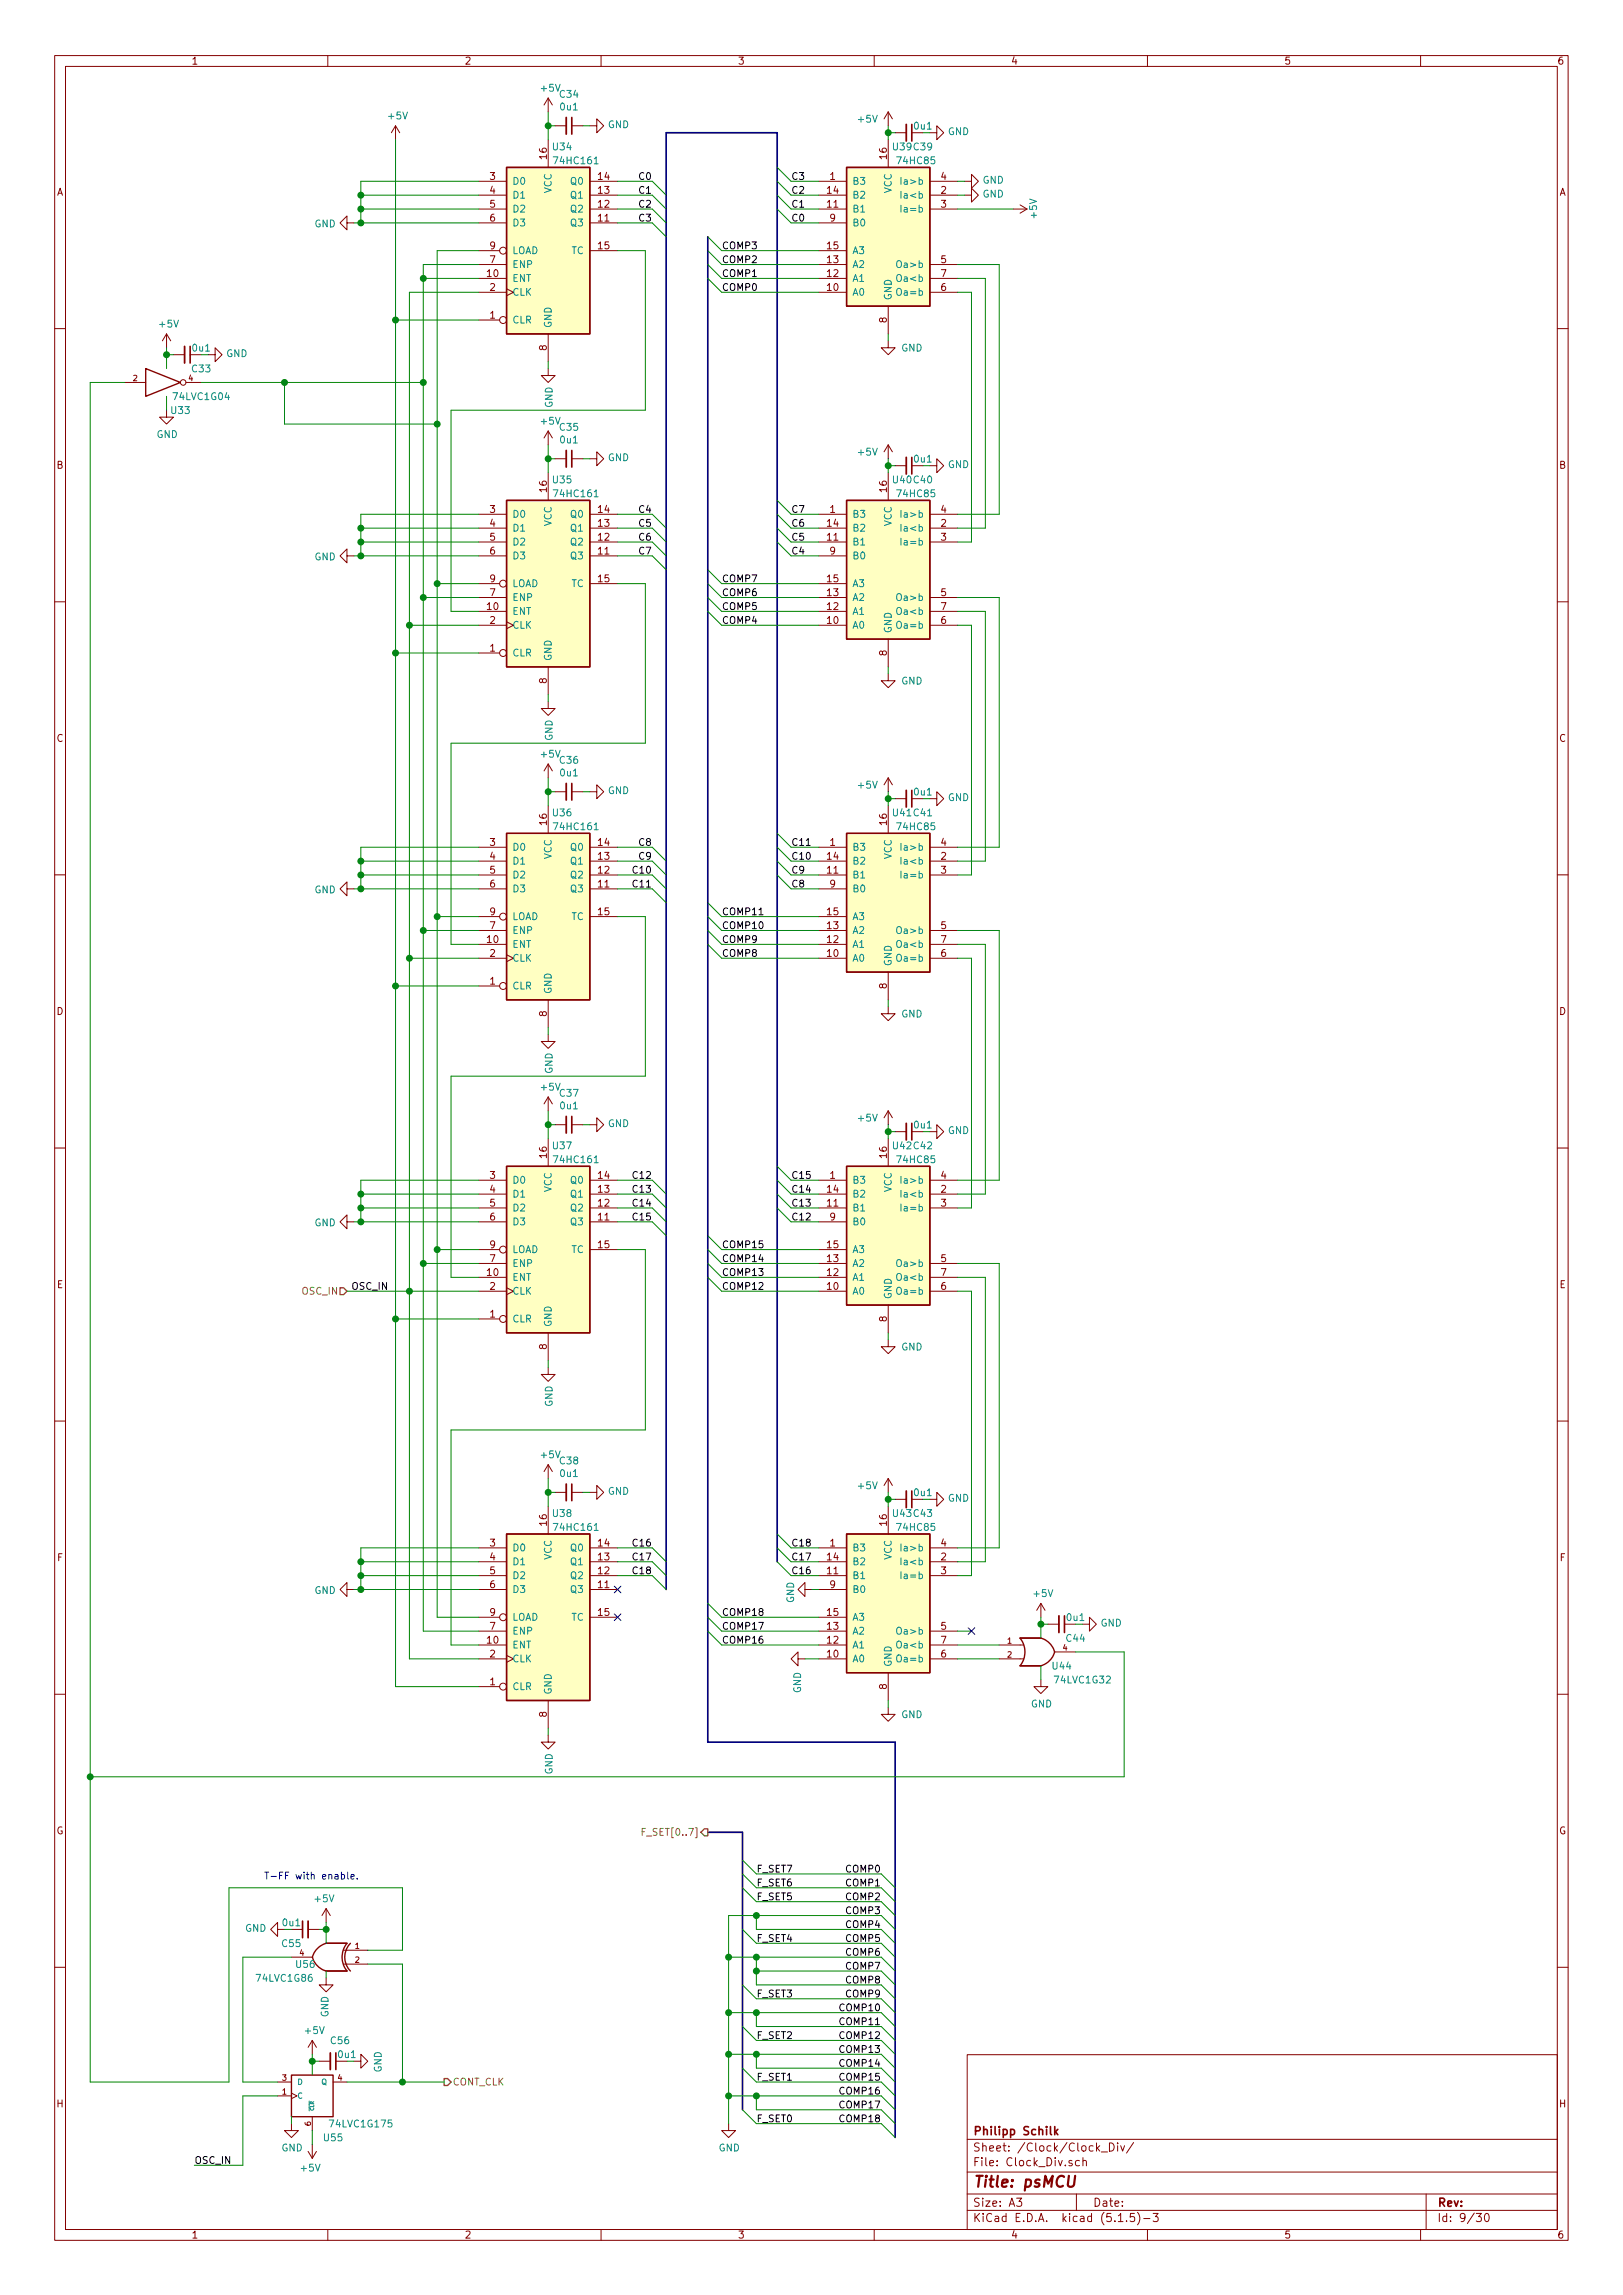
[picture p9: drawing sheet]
<svg xmlns="http://www.w3.org/2000/svg" width="297mm" height="420mm" viewBox="0 0 297 420" stroke-linecap="round" stroke-linejoin="round" font-family="sans-serif">
<defs><g id="words">
<text font-size="2.8" fill="#840000" x="178" y="400.4">Title: psMCU</text>
<g font-size="2.1" fill="#840000">
<text x="178" y="393.9">Sheet: /Clock/Clock_Div/</text>
<text x="178" y="390.9">Philipp Schilk</text>
<text x="178" y="396.6">File: Clock_Div.sch</text>
<text x="178" y="406.8">KiCad E.D.A. kicad (5.1.5)-3</text>
<text x="178" y="404">Size: A3</text>
<text x="200" y="404">Date:</text>
<text x="263" y="404">Rev:</text>
<text x="263" y="406.8">Id: 9/30</text>
</g>
<g font-size="1.8" fill="#840000">
<text x="35" y="11.8">1</text>
<text x="85" y="11.8">2</text>
<text x="135" y="11.8">3</text>
<text x="185" y="11.8">4</text>
<text x="235" y="11.8">5</text>
<text x="285" y="11.8">6</text>
<text x="100.1" y="29.1" transform="rotate(-90 100.1 29.1)">16</text>
<text x="162.3" y="29.1" transform="rotate(-90 162.3 29.1)">16</text>
<text x="10.4" y="35.8">A</text>
<text x="89.7" y="32.9">3</text>
<text x="89.7" y="35.5">4</text>
<text x="109.5" y="35.5">13</text>
<text x="109.5" y="32.9">14</text>
<text x="151.4" y="35.5">14</text>
<text x="151.9" y="32.9">1</text>
<text x="172.2" y="35.5">2</text>
<text x="172.2" y="32.9">4</text>
<text x="285.4" y="35.8">A</text>
<text x="89.7" y="38">5</text>
<text x="89.7" y="40.6">6</text>
<text x="109.5" y="40.6">11</text>
<text x="109.5" y="38">12</text>
<text x="151.4" y="38">11</text>
<text x="151.9" y="40.6">9</text>
<text x="172.2" y="38">3</text>
<text x="89.7" y="45.6">9</text>
<text x="109.5" y="45.6">15</text>
<text x="151.4" y="45.6">15</text>
<text x="89.2" y="50.7">10</text>
<text x="89.7" y="53.3">2</text>
<text x="89.7" y="48.2">7</text>
<text x="151.4" y="53.3">10</text>
<text x="151.4" y="50.7">12</text>
<text x="151.4" y="48.2">13</text>
<text x="172.2" y="48.2">5</text>
<text x="172.2" y="53.3">6</text>
<text x="172.2" y="50.7">7</text>
<text x="89.7" y="58.3">1</text>
<text x="162.3" y="59.1" transform="rotate(-90 162.3 59.1)">8</text>
<text x="100.1" y="64.2" transform="rotate(-90 100.1 64.2)">8</text>
<text x="10.4" y="85.8">B</text>
<text x="285.4" y="85.8">B</text>
<text x="89.7" y="93.9">3</text>
<text x="100.1" y="90" transform="rotate(-90 100.1 90)">16</text>
<text x="109.5" y="93.9">14</text>
<text x="151.9" y="93.9">1</text>
<text x="162.3" y="90" transform="rotate(-90 162.3 90)">16</text>
<text x="172.2" y="93.9">4</text>
<text x="89.7" y="96.4">4</text>
<text x="89.7" y="99">5</text>
<text x="89.7" y="101.5">6</text>
<text x="109.5" y="101.5">11</text>
<text x="109.5" y="99">12</text>
<text x="109.5" y="96.4">13</text>
<text x="151.4" y="99">11</text>
<text x="151.4" y="96.4">14</text>
<text x="151.9" y="101.5">9</text>
<text x="172.2" y="96.4">2</text>
<text x="172.2" y="99">3</text>
<text x="89.7" y="106.6">9</text>
<text x="109.5" y="106.6">15</text>
<text x="151.4" y="106.6">15</text>
<text x="89.2" y="111.7">10</text>
<text x="89.7" y="109.1">7</text>
<text x="151.4" y="111.7">12</text>
<text x="151.4" y="109.1">13</text>
<text x="172.2" y="109.1">5</text>
<text x="172.2" y="111.7">7</text>
<text x="89.7" y="119.3">1</text>
<text x="89.7" y="114.2">2</text>
<text x="151.4" y="114.2">10</text>
<text x="172.2" y="114.2">6</text>
<text x="100.1" y="125.1" transform="rotate(-90 100.1 125.1)">8</text>
<text x="162.3" y="120" transform="rotate(-90 162.3 120)">8</text>
<text x="10.4" y="135.8">C</text>
<text x="285.4" y="135.8">C</text>
<text x="89.7" y="154.9">3</text>
<text x="100.1" y="151" transform="rotate(-90 100.1 151)">16</text>
<text x="109.5" y="154.9">14</text>
<text x="151.9" y="154.9">1</text>
<text x="162.3" y="151" transform="rotate(-90 162.3 151)">16</text>
<text x="172.2" y="154.9">4</text>
<text x="89.7" y="157.4">4</text>
<text x="89.7" y="159.9">5</text>
<text x="109.5" y="159.9">12</text>
<text x="109.5" y="157.4">13</text>
<text x="151.4" y="159.9">11</text>
<text x="151.4" y="157.4">14</text>
<text x="172.2" y="157.4">2</text>
<text x="172.2" y="159.9">3</text>
<text x="89.7" y="162.5">6</text>
<text x="89.7" y="167.6">9</text>
<text x="109.5" y="162.5">11</text>
<text x="109.5" y="167.6">15</text>
<text x="151.4" y="167.6">15</text>
<text x="151.9" y="162.5">9</text>
<text x="89.2" y="172.6">10</text>
<text x="89.7" y="170.1">7</text>
<text x="151.4" y="172.6">12</text>
<text x="151.4" y="170.1">13</text>
<text x="172.2" y="170.1">5</text>
<text x="172.2" y="172.6">7</text>
<text x="89.7" y="175.2">2</text>
<text x="151.4" y="175.2">10</text>
<text x="172.2" y="175.2">6</text>
<text x="10.4" y="185.8">D</text>
<text x="89.7" y="180.3">1</text>
<text x="162.3" y="181" transform="rotate(-90 162.3 181)">8</text>
<text x="285.4" y="185.8">D</text>
<text x="100.1" y="186.1" transform="rotate(-90 100.1 186.1)">8</text>
<text x="89.7" y="215.8">3</text>
<text x="100.1" y="212" transform="rotate(-90 100.1 212)">16</text>
<text x="109.5" y="215.8">14</text>
<text x="151.9" y="215.8">1</text>
<text x="162.3" y="212" transform="rotate(-90 162.3 212)">16</text>
<text x="172.2" y="215.8">4</text>
<text x="89.7" y="218.4">4</text>
<text x="89.7" y="220.9">5</text>
<text x="109.5" y="220.9">12</text>
<text x="109.5" y="218.4">13</text>
<text x="151.4" y="220.9">11</text>
<text x="151.4" y="218.4">14</text>
<text x="172.2" y="218.4">2</text>
<text x="172.2" y="220.9">3</text>
<text x="89.7" y="223.4">6</text>
<text x="109.5" y="223.4">11</text>
<text x="151.9" y="223.4">9</text>
<text x="89.2" y="233.6">10</text>
<text x="89.7" y="231.1">7</text>
<text x="89.7" y="228.5">9</text>
<text x="109.5" y="228.5">15</text>
<text x="151.4" y="233.6">12</text>
<text x="151.4" y="231.1">13</text>
<text x="151.4" y="228.5">15</text>
<text x="172.2" y="231.1">5</text>
<text x="172.2" y="233.6">7</text>
<text x="10.4" y="235.8">E</text>
<text x="89.7" y="236.1">2</text>
<text x="151.4" y="236.1">10</text>
<text x="172.2" y="236.1">6</text>
<text x="285.4" y="235.8">E</text>
<text x="89.7" y="241.2">1</text>
<text x="162.3" y="242" transform="rotate(-90 162.3 242)">8</text>
<text x="100.1" y="247" transform="rotate(-90 100.1 247)">8</text>
<text x="100.1" y="279.3" transform="rotate(-90 100.1 279.3)">16</text>
<text x="162.3" y="279.3" transform="rotate(-90 162.3 279.3)">16</text>
<text x="10.5" y="285.8">F</text>
<text x="89.7" y="283.1">3</text>
<text x="89.7" y="285.7">4</text>
<text x="109.5" y="285.7">13</text>
<text x="109.5" y="283.1">14</text>
<text x="151.4" y="285.7">14</text>
<text x="151.9" y="283.1">1</text>
<text x="172.2" y="285.7">2</text>
<text x="172.2" y="283.1">4</text>
<text x="285.5" y="285.8">F</text>
<text x="89.7" y="288.2">5</text>
<text x="89.7" y="290.7">6</text>
<text x="109.5" y="290.7">11</text>
<text x="109.5" y="288.2">12</text>
<text x="151.4" y="288.2">11</text>
<text x="151.9" y="290.7">9</text>
<text x="172.2" y="288.2">3</text>
<text x="89.7" y="298.4">7</text>
<text x="89.7" y="295.8">9</text>
<text x="109.5" y="295.8">15</text>
<text x="151.4" y="298.4">13</text>
<text x="151.4" y="295.8">15</text>
<text x="172.2" y="298.4">5</text>
<text x="89.2" y="300.9">10</text>
<text x="89.7" y="303.4">2</text>
<text x="151.4" y="303.4">10</text>
<text x="151.4" y="300.9">12</text>
<text x="172.2" y="303.4">6</text>
<text x="172.2" y="300.9">7</text>
<text x="89.7" y="308.5">1</text>
<text x="162.3" y="309.3" transform="rotate(-90 162.3 309.3)">8</text>
<text x="100.1" y="314.3" transform="rotate(-90 100.1 314.3)">8</text>
<text x="10.3" y="335.8">G</text>
<text x="285.3" y="335.8">G</text>
<text x="10.4" y="385.8">H</text>
<text x="285.4" y="385.8">H</text>
<text x="35" y="409.8">1</text>
<text x="85" y="409.8">2</text>
<text x="135" y="409.8">3</text>
<text x="185" y="409.8">4</text>
<text x="235" y="409.8">5</text>
<text x="285" y="409.8">6</text>
</g>
<g font-size="1.8" fill="#008484">
<text x="99.1" y="16.8">+5V</text>
<text x="102.5" y="17.9">C34</text>
<text x="71.2" y="21.9">+5V</text>
<text x="102.6" y="20.2">0u1</text>
<text x="111.3" y="23.5">GND</text>
<text x="157.1" y="22.4">+5V</text>
<text x="101.2" y="27.5">U34</text>
<text x="163.5" y="27.5">U39 C39</text>
<text x="173.5" y="24.7">GND</text>
<text x="93.7" y="33.8">D0</text>
<text x="101" y="35.4" transform="rotate(-90 101 35.4)">VCC</text>
<text x="101.7" y="30.1">74HC161</text>
<text x="104.6" y="33.8">Q0</text>
<text x="156" y="33.8">B3</text>
<text x="163.2" y="35.4" transform="rotate(-90 163.2 35.4)">VCC</text>
<text x="164.4" y="30.1">74HC85</text>
<text x="165.6" y="33.8">Ia&gt;b</text>
<text x="179.8" y="33.6">GND</text>
<text x="57.6" y="41.6">GND</text>
<text x="93.7" y="36.4">D1</text>
<text x="93.7" y="38.9">D2</text>
<text x="93.7" y="41.4">D3</text>
<text x="104.6" y="41.4">Q3</text>
<text x="104.6" y="38.9">Q2</text>
<text x="104.6" y="36.4">Q1</text>
<text x="156" y="38.9">B1</text>
<text x="156" y="36.4">B2</text>
<text x="156" y="41.4">B0</text>
<text x="165.6" y="36.4">Ia&lt;b</text>
<text x="165.6" y="38.9">Ia=b</text>
<text x="179.8" y="36.2">GND</text>
<text x="189.8" y="39.9" transform="rotate(-90 189.8 39.9)">+5V</text>
<text x="93.7" y="46.5">LOAD</text>
<text x="104.6" y="46.5">TC</text>
<text x="156" y="46.5">A3</text>
<text x="93.7" y="51.6">ENT</text>
<text x="93.7" y="49.1">ENP</text>
<text x="156" y="51.6">A1</text>
<text x="156" y="49.1">A2</text>
<text x="164.7" y="49.1">Oa&gt;b</text>
<text x="164.7" y="51.6">Oa&lt;b</text>
<text x="29.3" y="60">+5V</text>
<text x="93.7" y="59.2">CLR</text>
<text x="93.7" y="54.1">CLK</text>
<text x="156" y="54.1">A0</text>
<text x="163.2" y="55" transform="rotate(-90 163.2 55)">GND</text>
<text x="164.7" y="54.1">Oa=b</text>
<text x="41.4" y="65.4">GND</text>
<text x="101" y="60.1" transform="rotate(-90 101 60.1)">GND</text>
<text x="164.9" y="64.4">GND</text>
<text x="35.2" y="68.2">C33</text>
<text x="31.4" y="75.8">U33</text>
<text x="31.9" y="73.2">74LVC1G04</text>
<text x="99.1" y="77.7">+5V</text>
<text x="101.1" y="74.7" transform="rotate(-90 101.1 74.7)">GND</text>
<text x="28.7" y="80.2">GND</text>
<text x="102.5" y="78.9">C35</text>
<text x="102.6" y="81.2">0u1</text>
<text x="157.1" y="83.4">+5V</text>
<text x="101.2" y="88.5">U35</text>
<text x="111.3" y="84.4">GND</text>
<text x="163.5" y="88.5">U40 C40</text>
<text x="173.5" y="85.7">GND</text>
<text x="93.7" y="94.8">D0</text>
<text x="101.7" y="91">74HC161</text>
<text x="104.6" y="94.8">Q0</text>
<text x="156" y="94.8">B3</text>
<text x="164.4" y="91">74HC85</text>
<text x="165.6" y="94.8">Ia&gt;b</text>
<text x="93.7" y="97.3">D1</text>
<text x="93.7" y="99.9">D2</text>
<text x="101" y="96.4" transform="rotate(-90 101 96.4)">VCC</text>
<text x="104.6" y="99.9">Q2</text>
<text x="104.6" y="97.3">Q1</text>
<text x="156" y="99.9">B1</text>
<text x="156" y="97.3">B2</text>
<text x="163.2" y="96.4" transform="rotate(-90 163.2 96.4)">VCC</text>
<text x="165.6" y="97.3">Ia&lt;b</text>
<text x="165.6" y="99.9">Ia=b</text>
<text x="57.6" y="102.6">GND</text>
<text x="93.7" y="102.4">D3</text>
<text x="93.7" y="107.5">LOAD</text>
<text x="104.6" y="102.4">Q3</text>
<text x="104.6" y="107.5">TC</text>
<text x="156" y="107.5">A3</text>
<text x="156" y="102.4">B0</text>
<text x="93.7" y="112.6">ENT</text>
<text x="93.7" y="110">ENP</text>
<text x="156" y="112.6">A1</text>
<text x="156" y="110">A2</text>
<text x="164.7" y="110">Oa&gt;b</text>
<text x="164.7" y="112.6">Oa&lt;b</text>
<text x="93.7" y="115.1">CLK</text>
<text x="156" y="115.1">A0</text>
<text x="163.2" y="116" transform="rotate(-90 163.2 116)">GND</text>
<text x="164.7" y="115.1">Oa=b</text>
<text x="93.7" y="120.2">CLR</text>
<text x="101" y="121.1" transform="rotate(-90 101 121.1)">GND</text>
<text x="164.9" y="125.3">GND</text>
<text x="101.1" y="135.7" transform="rotate(-90 101.1 135.7)">GND</text>
<text x="99.1" y="138.7">+5V</text>
<text x="102.5" y="139.8">C36</text>
<text x="102.6" y="142.1">0u1</text>
<text x="101.2" y="149.4">U36</text>
<text x="111.3" y="145.4">GND</text>
<text x="157.1" y="144.4">+5V</text>
<text x="163.5" y="149.4">U41 C41</text>
<text x="173.5" y="146.7">GND</text>
<text x="93.7" y="155.7">D0</text>
<text x="101.7" y="152">74HC161</text>
<text x="104.6" y="155.7">Q0</text>
<text x="156" y="155.7">B3</text>
<text x="164.4" y="152">74HC85</text>
<text x="165.6" y="155.7">Ia&gt;b</text>
<text x="93.7" y="158.3">D1</text>
<text x="93.7" y="160.8">D2</text>
<text x="101" y="157.3" transform="rotate(-90 101 157.3)">VCC</text>
<text x="104.6" y="160.8">Q2</text>
<text x="104.6" y="158.3">Q1</text>
<text x="156" y="160.8">B1</text>
<text x="156" y="158.3">B2</text>
<text x="163.2" y="157.3" transform="rotate(-90 163.2 157.3)">VCC</text>
<text x="165.6" y="158.3">Ia&lt;b</text>
<text x="165.6" y="160.8">Ia=b</text>
<text x="57.6" y="163.5">GND</text>
<text x="93.7" y="163.4">D3</text>
<text x="104.6" y="163.4">Q3</text>
<text x="156" y="163.4">B0</text>
<text x="93.7" y="173.5">ENT</text>
<text x="93.7" y="171">ENP</text>
<text x="93.7" y="168.4">LOAD</text>
<text x="104.6" y="168.4">TC</text>
<text x="156" y="173.5">A1</text>
<text x="156" y="171">A2</text>
<text x="156" y="168.4">A3</text>
<text x="164.7" y="171">Oa&gt;b</text>
<text x="164.7" y="173.5">Oa&lt;b</text>
<text x="93.7" y="176.1">CLK</text>
<text x="156" y="176.1">A0</text>
<text x="163.2" y="177" transform="rotate(-90 163.2 177)">GND</text>
<text x="164.7" y="176.1">Oa=b</text>
<text x="93.7" y="181.1">CLR</text>
<text x="101" y="182" transform="rotate(-90 101 182)">GND</text>
<text x="164.9" y="186.3">GND</text>
<text x="101.1" y="196.6" transform="rotate(-90 101.1 196.6)">GND</text>
<text x="99.1" y="199.7">+5V</text>
<text x="102.5" y="200.8">C37</text>
<text x="102.6" y="203.1">0u1</text>
<text x="111.3" y="206.3">GND</text>
<text x="157.1" y="205.3">+5V</text>
<text x="173.5" y="207.6">GND</text>
<text x="101.2" y="210.4">U37</text>
<text x="101.7" y="212.9">74HC161</text>
<text x="163.5" y="210.4">U42 C42</text>
<text x="164.4" y="212.9">74HC85</text>
<text x="93.7" y="216.7">D0</text>
<text x="93.7" y="219.2">D1</text>
<text x="93.7" y="221.8">D2</text>
<text x="101" y="218.3" transform="rotate(-90 101 218.3)">VCC</text>
<text x="104.6" y="221.8">Q2</text>
<text x="104.6" y="219.2">Q1</text>
<text x="104.6" y="216.7">Q0</text>
<text x="156" y="216.7">B3</text>
<text x="156" y="221.8">B1</text>
<text x="156" y="219.2">B2</text>
<text x="163.2" y="218.3" transform="rotate(-90 163.2 218.3)">VCC</text>
<text x="165.6" y="219.2">Ia&lt;b</text>
<text x="165.6" y="221.8">Ia=b</text>
<text x="165.6" y="216.7">Ia&gt;b</text>
<text x="57.6" y="224.5">GND</text>
<text x="93.7" y="224.3">D3</text>
<text x="104.6" y="224.3">Q3</text>
<text x="156" y="224.3">B0</text>
<text x="93.7" y="231.9">ENP</text>
<text x="93.7" y="229.4">LOAD</text>
<text x="104.6" y="229.4">TC</text>
<text x="156" y="231.9">A2</text>
<text x="156" y="229.4">A3</text>
<text x="164.7" y="231.9">Oa&gt;b</text>
<text x="93.7" y="234.5">ENT</text>
<text x="93.7" y="237">CLK</text>
<text x="156" y="237">A0</text>
<text x="156" y="234.5">A1</text>
<text x="163.2" y="237.9" transform="rotate(-90 163.2 237.9)">GND</text>
<text x="164.7" y="237">Oa=b</text>
<text x="164.7" y="234.5">Oa&lt;b</text>
<text x="93.7" y="242.1">CLR</text>
<text x="101" y="243" transform="rotate(-90 101 243)">GND</text>
<text x="164.9" y="247.2">GND</text>
<text x="101.1" y="257.6" transform="rotate(-90 101.1 257.6)">GND</text>
<text x="99.1" y="267">+5V</text>
<text x="102.5" y="268.1">C38</text>
<text x="102.6" y="270.4">0u1</text>
<text x="111.3" y="273.7">GND</text>
<text x="157.1" y="272.6">+5V</text>
<text x="173.5" y="274.9">GND</text>
<text x="101.2" y="277.7">U38</text>
<text x="101.7" y="280.3">74HC161</text>
<text x="163.5" y="277.7">U43 C43</text>
<text x="164.4" y="280.3">74HC85</text>
<text x="93.7" y="284">D0</text>
<text x="93.7" y="286.6">D1</text>
<text x="101" y="285.6" transform="rotate(-90 101 285.6)">VCC</text>
<text x="104.6" y="286.6">Q1</text>
<text x="104.6" y="284">Q0</text>
<text x="156" y="284">B3</text>
<text x="156" y="286.6">B2</text>
<text x="163.2" y="285.6" transform="rotate(-90 163.2 285.6)">VCC</text>
<text x="165.6" y="286.6">Ia&lt;b</text>
<text x="165.6" y="284">Ia&gt;b</text>
<text x="57.6" y="291.8">GND</text>
<text x="93.7" y="289.1">D2</text>
<text x="93.7" y="291.6">D3</text>
<text x="104.6" y="291.6">Q3</text>
<text x="104.6" y="289.1">Q2</text>
<text x="145.3" y="293.5" transform="rotate(-90 145.3 293.5)">GND</text>
<text x="156" y="289.1">B1</text>
<text x="156" y="291.6">B0</text>
<text x="165.6" y="289.1">Ia=b</text>
<text x="189.3" y="292.4">+5V</text>
<text x="93.7" y="299.3">ENP</text>
<text x="93.7" y="296.7">LOAD</text>
<text x="104.6" y="296.7">TC</text>
<text x="156" y="299.3">A2</text>
<text x="156" y="296.7">A3</text>
<text x="164.7" y="299.3">Oa&gt;b</text>
<text x="201.4" y="297.8">GND</text>
<text x="93.7" y="301.8">ENT</text>
<text x="93.7" y="304.3">CLK</text>
<text x="156" y="304.3">A0</text>
<text x="156" y="301.8">A1</text>
<text x="163.2" y="305.2" transform="rotate(-90 163.2 305.2)">GND</text>
<text x="164.7" y="304.3">Oa=b</text>
<text x="164.7" y="301.8">Oa&lt;b</text>
<text x="192.7" y="305.7">U44</text>
<text x="195.2" y="300.6">C44</text>
<text x="93.7" y="309.4">CLR</text>
<text x="101" y="310.3" transform="rotate(-90 101 310.3)">GND</text>
<text x="146.6" y="310" transform="rotate(-90 146.6 310)">GND</text>
<text x="193.2" y="308.2">74LVC1G32</text>
<text x="164.9" y="314.5">GND</text>
<text x="188.7" y="312.6">GND</text>
<text x="101.1" y="324.9" transform="rotate(-90 101.1 324.9)">GND</text>
<text x="44.9" y="353.7">GND</text>
<text x="57.7" y="348.3">+5V</text>
<text x="51.7" y="356.5">C55</text>
<text x="47.1" y="362.8">74LVC1G86</text>
<text x="54.3" y="360.3">U56</text>
<text x="60.1" y="369.3" transform="rotate(-90 60.1 369.3)">GND</text>
<text x="55.9" y="372.4">+5V</text>
<text x="60.6" y="374.2">C56</text>
<text x="69.8" y="379.4" transform="rotate(-90 69.8 379.4)">GND</text>
<text x="60.6" y="389.5">74LVC1G175</text>
<text x="51.5" y="393.9">GND</text>
<text x="59.3" y="392">U55</text>
<text x="131.5" y="393.9">GND</text>
<text x="55.2" y="397.6">+5V</text>
</g>
<g font-size="1.8" fill="#008400">
<text x="167.4" y="23.7">0u1</text>
<text x="35.3" y="64.4">0u1</text>
<text x="167.4" y="84.7">0u1</text>
<text x="167.4" y="145.6">0u1</text>
<text x="167.4" y="206.6">0u1</text>
<text x="167.4" y="273.9">0u1</text>
<text x="195.3" y="296.8">0u1</text>
<text x="51.8" y="352.6">0u1</text>
<text x="62" y="376.8">0u1</text>
</g>
<g font-size="1.8">
<text x="117.1" y="32.9">C0</text>
<text x="117.1" y="35.5">C1</text>
<text x="144.8" y="35.5">C2</text>
<text x="144.8" y="32.9">C3</text>
<text x="117.1" y="40.6">C3</text>
<text x="117.1" y="38">C2</text>
<text x="144.8" y="40.6">C0</text>
<text x="144.8" y="38">C1</text>
<text x="132.1" y="45.6">COMP3</text>
<text x="132.1" y="53.3">COMP0</text>
<text x="132.1" y="50.7">COMP1</text>
<text x="132.1" y="48.2">COMP2</text>
<text x="117.1" y="93.9">C4</text>
<text x="144.8" y="93.9">C7</text>
<text x="117.1" y="99">C6</text>
<text x="117.1" y="96.4">C5</text>
<text x="117.1" y="101.5">C7</text>
<text x="144.8" y="96.4">C6</text>
<text x="144.8" y="101.5">C4</text>
<text x="144.8" y="99">C5</text>
<text x="132.1" y="106.6">COMP7</text>
<text x="132.1" y="111.7">COMP5</text>
<text x="132.1" y="109.1">COMP6</text>
<text x="132.1" y="114.2">COMP4</text>
<text x="117.1" y="154.9">C8</text>
<text x="144.8" y="154.9">C11</text>
<text x="116.1" y="159.9">C10</text>
<text x="117.1" y="157.4">C9</text>
<text x="144.8" y="159.9">C9</text>
<text x="144.8" y="157.4">C10</text>
<text x="116.1" y="162.5">C11</text>
<text x="132.1" y="167.6">COMP11</text>
<text x="144.8" y="162.5">C8</text>
<text x="132.1" y="172.6">COMP9</text>
<text x="132.1" y="170.1">COMP10</text>
<text x="132.1" y="175.2">COMP8</text>
<text x="116.1" y="215.8">C12</text>
<text x="144.8" y="215.8">C15</text>
<text x="116.1" y="220.9">C14</text>
<text x="116.1" y="218.4">C13</text>
<text x="144.8" y="220.9">C13</text>
<text x="144.8" y="218.4">C14</text>
<text x="116.1" y="223.4">C15</text>
<text x="144.8" y="223.4">C12</text>
<text x="132.1" y="233.6">COMP13</text>
<text x="132.1" y="231.1">COMP14</text>
<text x="132.1" y="228.5">COMP15</text>
<text x="64.5" y="236.1">OSC_IN</text>
<text x="132.1" y="236.1">COMP12</text>
<text x="116.1" y="283.1">C16</text>
<text x="116.1" y="285.7">C17</text>
<text x="144.8" y="285.7">C17</text>
<text x="144.8" y="283.1">C18</text>
<text x="116.1" y="288.2">C18</text>
<text x="144.8" y="288.2">C16</text>
<text x="132.1" y="298.4">COMP17</text>
<text x="132.1" y="295.8">COMP18</text>
<text x="132.1" y="300.9">COMP16</text>
<text x="138.4" y="342.8">F_SET7</text>
<text x="138.4" y="345.4">F_SET6</text>
<text x="138.4" y="347.9">F_SET5</text>
<text x="155" y="347.9">COMP2</text>
<text x="155" y="345.4">COMP1</text>
<text x="155" y="342.8">COMP0</text>
<text x="155" y="353">COMP4</text>
<text x="155" y="350.4">COMP3</text>
<text x="138.4" y="355.5">F_SET4</text>
<text x="155" y="358.1">COMP6</text>
<text x="155" y="355.5">COMP5</text>
<text x="138.4" y="365.7">F_SET3</text>
<text x="155" y="365.7">COMP9</text>
<text x="155" y="363.1">COMP8</text>
<text x="155" y="360.6">COMP7</text>
<text x="154" y="370.8">COMP11</text>
<text x="154" y="368.2">COMP10</text>
<text x="138.4" y="373.3">F_SET2</text>
<text x="154" y="375.8">COMP13</text>
<text x="154" y="373.3">COMP12</text>
<text x="138.4" y="380.9">F_SET1</text>
<text x="154" y="383.5">COMP16</text>
<text x="154" y="380.9">COMP15</text>
<text x="154" y="378.4">COMP14</text>
<text x="138.4" y="388.5">F_SET0</text>
<text x="154" y="388.5">COMP18</text>
<text x="154" y="386">COMP17</text>
<text x="35.6" y="396.2">OSC_IN</text>
</g>
<g font-size="1.8" fill="#848400">
<text x="55.4" y="237">OSC_IN</text>
<text x="118.4" y="336.1">F_SET[0..7]</text>
<text x="82.8" y="381.8">CONT_CLK</text>
</g>
<text font-size="1.8" fill="#0000c2" x="48.3" y="344.1">T-FF with enable.</text>
<g font-size="1.4" fill="#840000">
<text x="24.4" y="69.8">2</text>
<text x="34.5" y="69.8">4</text>
<text x="184.4" y="300.9">1</text>
<text x="184.4" y="303.4">2</text>
<text x="194.6" y="302.2">4</text>
<text x="54.9" y="358.1">4</text>
<text x="65" y="356.8">1</text>
<text x="65" y="359.3">2</text>
<text x="51.7" y="383.5">1</text>
<text x="51.7" y="380.9">3</text>
<text x="61.8" y="380.9">4</text>
<text x="56.9" y="389.2" transform="rotate(-90 56.9 389.2)">6</text>
</g>
<g font-size="1.4" fill="#008484">
<text x="54.4" y="381.7">D</text>
<text x="58.9" y="381.7">Q</text>
<text x="54.4" y="384.2">C</text>
</g>
<text font-size=".9" fill="#008484" x="57.5" y="386.5" transform="rotate(-90 57.5 386.5)">CLR</text>
</g></defs>
<g fill="none" stroke="#840000" stroke-width=".18">
<path d="M10 10.2h277v400h-277zM12 12.2h273v396h-273zM60 10.2v2M100.3 17.9v2.6M100.3 17.9l-.7 1.3M100.3 17.9l.8 1.3M110 10.2v2M160 10.2v2M210 10.2v2M260 10.2v2M72.4 23l-.8 1.3M72.4 23v2.6"/>
<path d="M72.4 23l.8 1.3M87.6 38.3h5.1M87.6 35.7h5.1M87.6 33.2h5.1M100.3 25.6v5M101.6 23h2M104.6 23h2.1M107.9 23h1.3v-1.2l1.3 1.2-1.3 1.3v-1.3M107.9 38.3h5.1M107.9 35.7h5.1M107.9 33.2h5.1M149.9 38.3h5"/>
<path d="M149.9 35.7h5M149.9 33.2h5M162.6 20.5v2.5M162.6 25.6v5M162.6 20.5l-.8 1.3M162.6 20.5l.7 1.3M163.8 24.3h2.1M170.2 24.3h1.2v-1.3l1.3 1.3-1.3 1.3v-1.3M170.2 38.3h5.1M170.2 35.7h5.1M170.2 33.2h5.1M176.5 35.7h1.3v-1.2l1.3 1.2-1.3 1.3v-1.3"/>
<path d="M176.5 33.2h1.3v-1.3l1.3 1.3-1.3 1.3v-1.3M185.4 38.3h2.6M186.7 37.5l1.3 .8M188 38.3l-1.3 .7M63.5 40.8v-1.3l-1.3 1.3 1.3 1.3v-1.3h1.3M87.6 58.6h3.8M87.6 51h5.1M87.6 40.8h5.1M87.6 45.9h3.8M87.6 53.5h5.1M87.6 48.4h5.1M92.7 52.9l1.3 .6-1.3 .6"/>
<path d="M107.9 40.8h5.1M107.9 45.9h5.1M149.9 51h5M149.9 40.8h5M149.9 45.9h5M149.9 53.5h5M149.9 48.4h5M162.6 56v5.1M170.2 51h5.1M170.2 53.5h5.1M170.2 48.4h5.1M10 60.2h2"/>
<path d="M22.9 70h3.8M30.5 75.1v1.3h1.2l-1.2 1.2-1.3-1.2h1.3M30.5 61.1l-.8 1.3M30.5 61.1v2.6M30.5 61.1l.7 1.3M31.7 64.9h2.1M34 70h2.8M38.1 64.9h1.3v-1.2l1.2 1.2-1.2 1.3v-1.3M100.3 67.5v1.2h1.3l-1.3 1.3-1.2-1.3h1.2M100.3 78.9l-.7 1.3M100.3 61.1v5.1M100.3 78.9v2.5"/>
<path d="M100.3 78.9l.8 1.3M162.6 62.4v1.3h1.2l-1.2 1.2-1.3-1.2h1.3M285 60.2h2M87.6 99.2h5.1M87.6 96.7h5.1M87.6 94.1h5.1M100.3 86.5v5.1M101.6 84h2M104.6 84h2.1M107.9 84h1.3v-1.3l1.3 1.3-1.3 1.3v-1.3M107.9 99.2h5.1M107.9 96.7h5.1"/>
<path d="M107.9 94.1h5.1M149.9 99.2h5M149.9 96.7h5M149.9 94.1h5M162.6 81.4v2.6M162.6 86.5v5.1M162.6 81.4l-.8 1.3M162.6 81.4l.7 1.3M163.8 85.3h2.1M170.2 85.3h1.2v-1.3l1.3 1.3-1.3 1.2v-1.2M170.2 99.2h5.1M170.2 96.7h5.1"/>
<path d="M170.2 94.1h5.1M10 110.2h2M63.5 101.8v-1.3l-1.3 1.3 1.3 1.2v-1.2h1.3M87.6 119.5h3.8M87.6 111.9h5.1M87.6 101.8h5.1M87.6 106.8h3.8M87.6 114.5h5.1M87.6 109.4h5.1M92.7 113.8l1.3 .7-1.3 .6M107.9 101.8h5.1M107.9 106.8h5.1"/>
<path d="M149.9 111.9h5M149.9 101.8h5M149.9 106.8h5M149.9 114.5h5M149.9 109.4h5M162.6 117v5.1M170.2 111.9h5.1M170.2 114.5h5.1M170.2 109.4h5.1M285 110.2h2M100.3 128.4v1.3h1.3l-1.3 1.3-1.2-1.3h1.2M100.3 122.1v5.1"/>
<path d="M100.3 139.9v2.5M100.3 139.9l-.7 1.2M100.3 139.9l.8 1.2M162.6 123.4v1.2h1.2l-1.2 1.3-1.3-1.3h1.3M87.6 157.6h5.1M87.6 155.1h5.1M100.3 147.5v5.1M101.6 144.9h2M104.6 144.9h2.1M107.9 144.9h1.3v-1.2l1.3 1.2-1.3 1.3v-1.3M107.9 157.6h5.1M107.9 155.1h5.1"/>
<path d="M149.9 157.6h5M149.9 155.1h5M162.6 142.4v2.5M162.6 147.5v5.1M162.6 142.4l-.8 1.3M162.6 142.4l.7 1.3M163.8 146.2h2.1M170.2 146.2h1.2v-1.3l1.3 1.3-1.3 1.3v-1.3M170.2 157.6h5.1M170.2 155.1h5.1M10 160.2h2M63.5 162.7v-1.2l-1.3 1.2 1.3 1.3v-1.3h1.3"/>
<path d="M87.6 172.9h5.1M87.6 162.7h5.1M87.6 160.2h5.1M87.6 167.8h3.8M87.6 175.4h5.1M87.6 170.3h5.1M92.7 174.8l1.3 .6-1.3 .7M107.9 162.7h5.1M107.9 160.2h5.1M107.9 167.8h5.1M149.9 172.9h5M149.9 162.7h5"/>
<path d="M149.9 160.2h5M149.9 167.8h5M149.9 175.4h5M149.9 170.3h5M162.6 178v5M170.2 172.9h5.1M170.2 160.2h5.1M170.2 175.4h5.1M170.2 170.3h5.1M285 160.2h2M87.6 180.5h3.8M100.3 189.4v1.3h1.3l-1.3 1.2-1.2-1.2h1.2"/>
<path d="M100.3 183v5.1M162.6 184.3v1.3h1.2l-1.2 1.3-1.3-1.3h1.3M10 210.2h2M87.6 218.6h5.1M87.6 216.1h5.1M100.3 200.8v2.6M100.3 208.4v5.1M100.3 200.8l-.7 1.3M100.3 200.8l.8 1.3M101.6 205.9h2M104.6 205.9h2.1M107.9 205.9h1.3v-1.3l1.3 1.3-1.3 1.3v-1.3"/>
<path d="M107.9 218.6h5.1M107.9 216.1h5.1M149.9 218.6h5M149.9 216.1h5M162.6 203.4v2.5M162.6 208.4v5.1M162.6 203.4l-.8 1.2M162.6 203.4l.7 1.2M163.8 207.2h2.1M170.2 207.2h1.2v-1.3l1.3 1.3-1.3 1.2v-1.2M170.2 218.6h5.1M170.2 216.1h5.1"/>
<path d="M285 210.2h2M63.5 223.7v-1.3l-1.3 1.3 1.3 1.3v-1.3h1.3M87.6 233.8h5.1M87.6 223.7h5.1M87.6 221.1h5.1M87.6 228.8h3.8M87.6 236.4h5.1M87.6 231.3h5.1M92.7 235.8l1.3 .6-1.3 .6M107.9 223.7h5.1M107.9 221.1h5.1M107.9 228.8h5.1"/>
<path d="M149.9 233.8h5M149.9 223.7h5M149.9 221.1h5M149.9 228.8h5M149.9 236.4h5M149.9 231.3h5M162.6 238.9v5.1M170.2 233.8h5.1M170.2 221.1h5.1M170.2 236.4h5.1M170.2 231.3h5.1M87.6 241.5h3.8"/>
<path d="M100.3 250.4v1.2h1.3l-1.3 1.3-1.2-1.3h1.2M100.3 244v5.1M162.6 245.3v1.2h1.2l-1.2 1.3-1.3-1.3h1.3M10 260.2h2M100.3 268.1v2.6M100.3 275.8v5M100.3 268.1l-.7 1.3M100.3 268.1l.8 1.3M101.6 273.2h2M104.6 273.2h2.1M107.9 273.2h1.3v-1.3l1.3 1.3-1.3 1.3v-1.3M162.6 270.7l-.8 1.2"/>
<path d="M162.6 270.7v2.5M162.6 275.8v5M162.6 270.7l.7 1.2M163.8 274.5h2.1M170.2 274.5h1.2v-1.3l1.3 1.3-1.3 1.3v-1.3M285 260.2h2M63.5 291v-1.3l-1.3 1.3 1.3 1.3v-1.3h1.3M87.6 283.4h5.1M87.6 288.5h5.1M87.6 298.6h5.1M87.6 285.9h5.1M87.6 296.1h3.8"/>
<path d="M87.6 291h5.1M107.9 283.4h5.1M107.9 288.5h5.1M107.9 285.9h5.1M107.9 296.1h5.1M107.9 291h5.1M147.3 291v-1.3l-1.3 1.3 1.3 1.3v-1.3h1.3M149.9 283.4h5M149.9 288.5h5M149.9 298.6h5M149.9 285.9h5M149.9 296.1h5"/>
<path d="M149.9 291h5M170.2 283.4h5.1M170.2 288.5h5.1M170.2 298.6h5.1M170.2 285.9h5.1M190.5 293.5l-.8 1.3M190.5 293.5v2.6M190.5 293.5l.8 1.3M191.8 297.3h2M198.1 297.3h1.3v-1.2l1.3 1.2-1.3 1.3v-1.3M10 310.2h2M87.6 303.7h5.1"/>
<path d="M87.6 301.2h5.1M87.6 308.8h3.8M92.7 303.1l1.3 .6-1.3 .6M100.3 317.7v1.2h1.3l-1.3 1.3-1.2-1.3h1.2M100.3 311.3v5.1M146 303.7v-1.3l-1.2 1.3 1.2 1.3v-1.3h1.3M149.9 303.7h5M149.9 301.2h5M162.6 312.6v1.3h1.2l-1.2 1.2-1.3-1.2h1.3M162.6 306.2v5.1M170.2 303.7h5.1M170.2 301.2h5.1"/>
<path d="M182.9 303.7h4.4M182.9 301.2h4.4M190.5 307.5v1.3h1.3l-1.3 1.2-1.3-1.2h1.3M193 302.4h3.8M285 310.2h2M50.8 353.2v1.3l-1.3-1.3 1.3-1.2v1.2h1.3M53.3 353.2h2.1M53.3 358.3h3.8M56.4 353.2h2M59.7 349.4l.8 1.3M59.7 349.4v2.6M59.7 349.4l-.8 1.3"/>
<path d="M62.9 359.6h4.4M62.9 357h4.4M10 360.2h2M57.1 373.5l-.7 1.3M57.1 373.5v2.6M57.1 373.5l.8 1.3M58.4 377.4h2.1M59.7 362.1v1.3h-1.3l1.3 1.3 1.3-1.3h-1.3M64.8 377.4h1.2v1.2l1.3-1.2-1.3-1.3v1.3M177 376.2h108v32h-108zM285 360.2h2M50.8 383.7h2.5"/>
<path d="M50.8 381.2h2.5M53.3 388.8v1.3h1.3l-1.3 1.2-1.2-1.2h1.2M53.3 383.2l1.1 .5-1.1 .5M56.4 393.9l.7 1.2M57.1 387.5v2.6M57.1 392.6v2.5M57.9 393.9l-.8 1.2M61 381.2h2.5M133.3 388.8v1.3h1.3l-1.3 1.2-1.2-1.2h1.2M177 397.7h108M177 391.7h108M197.6 395.6l-.5-.1-.3 .3 .1 .6 .2 .1 .5-.1"/>
<path d="M198.2 395.6l.2-.1 .4 .1v.9M198.2 395v1.5M201.5 394h1.2M203 392.3a.76 .76 0 0 1 .9 .8 .76 .76 0 0 1-.9 .7zM204.5 392.3v.2M204.5 392.8v1M205.1 392.8l.4 1 .3-1M207.5 392.2l-1.3 2M60 408.2v2M110 408.2v2M160 408.2v2M177 404.7h108"/>
<path d="M177 401.7h108M186.1 402.4h.9l-.5 .6 .4 .1v.7l-.2 .1-.6-.1M197 401.7v3M204.7 406.7h.8M206.2 406.6v.1M207.6 405.2h-.7l-.1 .7 .2-.1 .5 .1 .2 .2-.1 .5-.2 .1-.6-.1M208.2 405a1.71 1.71 0 0 1 0 2.3M209.3 406.2h1.2M210 408.2v2M211 405.2h1l-.5 .6 .4 .1v.7l-.2 .1-.7-.1M260 408.2v2M261 401.7v6.5"/>
<path d="M270.2 405.2h.9l-.5 .6 .4 .1v.7l-.2 .1-.6-.1M271.8 405.4l.3-.2a.86 .86 0 0 1 .1 1.5 .79 .79 0 0 1-.4-1.3z"/>
<circle cx="92.1" cy="58.6" r=".63"/>
<circle cx="92.1" cy="45.9" r=".63"/>
<circle cx="33.5" cy="70" r=".51"/>
<circle cx="92.1" cy="119.5" r=".63"/>
<circle cx="92.1" cy="106.8" r=".63"/>
<circle cx="92.1" cy="167.8" r=".63"/>
<circle cx="92.1" cy="180.5" r=".63"/>
<circle cx="92.1" cy="228.8" r=".63"/>
<circle cx="92.1" cy="241.5" r=".63"/>
<circle cx="92.1" cy="296.1" r=".63"/>
<circle cx="92.1" cy="308.8" r=".63"/>
</g>
<path d="M195.6 398.3l-.2 1.7 .2 .2a.66 .66 0 0 0 1-.2l.2-1.7" fill="none" stroke="#840000" stroke-width=".41"/>
<g fill="none" stroke="#840000" stroke-width=".3">
<path d="M104.6 21.5v3.1M166.9 22.8v3M34.8 63.4v3.1M104.6 82.5v3M166.9 83.7v3.1M104.6 143.4v3.1M166.9 144.7v3M104.6 204.4v3M166.9 205.7v3M104.6 271.7v3M166.9 273v3M194.8 295.8v3.1"/>
<path d="M55.4 351.7v3.1M61.5 375.8v3.1M192.3 389.3v1.3l.2 .2M193 389.3v1.5M193.2 390.3l.4 .5M193.6 389.8l-.6 .6"/>
</g>
<g fill="#ffffc2" stroke="#ffffc2" stroke-width=".18">
<path d="M154.9 280.8h15.3v25.4h-15.3z"/>
<path d="M92.7 91.6h15.2v30.5h-15.2z"/>
<path d="M92.7 213.5h15.2v30.5h-15.2z"/>
<path d="M92.7 30.6h15.2v30.5h-15.2z"/>
<path d="M154.9 213.5h15.3v25.4h-15.3z"/>
<path d="M92.7 152.6h15.2v30.4h-15.2z"/>
<path d="M59.7 360.8h3.8z"/>
<path d="M59.7 355.8h3.8z"/>
<path d="M154.9 91.6h15.3v25.4h-15.3z"/>
<path d="M154.9 152.6h15.3v25.4h-15.3z"/>
<path d="M92.7 280.8h15.2v30.5h-15.2z"/>
<path d="M154.9 30.6h15.3v25.4h-15.3z"/>
<path d="M186.7 305h3.8z"/>
<path d="M186.7 299.9h3.8z"/>
</g>
<g fill="none" stroke="#840000" stroke-width=".25">
<path d="M92.7 30.6h15.2v30.5h-15.2zM154.9 30.6h15.3v25.4h-15.3zM26.7 67.5l6.3 2.5-6.3 2.6zM92.7 91.6h15.2v30.5h-15.2zM154.9 91.6h15.3v25.4h-15.3zM92.7 152.6h15.2v30.4h-15.2zM154.9 152.6h15.3v25.4h-15.3zM92.7 213.5h15.2v30.5h-15.2zM154.9 213.5h15.3v25.4h-15.3zM92.7 280.8h15.2v30.5h-15.2zM154.9 280.8h15.3v25.4h-15.3zM186.7 299.9h3.8a3.7 3.7 0 0 1 2.5 2.5 3.7 3.7 0 0 1-2.5 2.6l-3.8-.1a4 4 0 0 0 0-5"/>
<path d="M64.1 355.8a3.6 3.6 0 0 0 0 5M53.3 379.9h7.7v7.6h-7.7zM63.5 360.8a4 4 0 0 1 0-5h-3.8a3.7 3.7 0 0 0-2.5 2.5 3.7 3.7 0 0 0 2.5 2.5h3.8"/>
</g>
<g fill="none" stroke="#008484" stroke-width=".18">
<path d="M108.8 30h.7M164.9 32.5v1.2M164.9 35v1.3M164.9 37.6v1.2M164.2 47.9l.2-.2a.47 .47 0 0 1 .6 .4l-.1 .7-.2 .2-.4-.1a1 1 0 0 1-.1-1zM164.2 53l.2-.2a.47 .47 0 0 1 .6 .4l-.1 .7-.2 .2-.4-.1a1 1 0 0 1-.1-1zM164.2 50.4l.2-.1a.47 .47 0 0 1 .6 .4l-.1 .7-.2 .1h-.4a1 1 0 0 1-.1-1.1zM108.8 90.9h.7M164.9 93.4v1.3M164.9 96v1.2M164.9 98.5v1.3M164.2 108.9l.2-.2a.47 .47 0 0 1 .6 .4l-.1 .7-.2 .1h-.4a1 1 0 0 1-.1-1z"/>
<path d="M164.2 113.9l.2-.1a.47 .47 0 0 1 .6 .4l-.1 .7-.2 .1h-.4a1 1 0 0 1-.1-1.1zM164.2 111.4l.2-.2a.47 .47 0 0 1 .6 .4l-.1 .7-.2 .2-.4-.1a1 1 0 0 1-.1-1zM108.8 151.9h.7M164.9 154.4v1.3M164.9 156.9v1.3M164.9 159.5v1.2M164.2 169.8l.2-.2a.47 .47 0 0 1 .6 .5l-.1 .6-.2 .2h-.4a1 1 0 0 1-.1-1.1zM164.2 174.9l.2-.2a.47 .47 0 0 1 .6 .4l-.1 .7-.2 .2-.4-.1a1 1 0 0 1-.1-1zM164.2 172.4l.2-.2a.47 .47 0 0 1 .6 .4l-.1 .7-.2 .1h-.4a1 1 0 0 1-.1-1zM108.8 212.9h.7M164.9 215.4v1.2M164.9 217.9v1.3"/>
<path d="M164.2 230.8l.2-.2a.47 .47 0 0 1 .6 .4l-.1 .7-.2 .2-.4-.1a1 1 0 0 1-.1-1zM164.2 235.9l.2-.2a.47 .47 0 0 1 .6 .4l-.1 .7-.2 .1h-.4a1 1 0 0 1-.1-1zM164.2 233.3l.2-.2a.47 .47 0 0 1 .6 .5l-.1 .6-.2 .2h-.4a1 1 0 0 1-.1-1.1zM164.9 220.4v1.3M108.8 280.2h.7M164.2 298.1l.2-.2a.47 .47 0 0 1 .6 .4l-.1 .7-.2 .2-.4-.1a1 1 0 0 1-.1-1zM164.9 282.7v1.2M164.9 285.2v1.3M164.9 287.7v1.3M164.2 303.2l.2-.2a.47 .47 0 0 1 .6 .4l-.1 .7-.2 .2-.4-.1a1 1 0 0 1-.1-1zM164.2 300.6l.2-.2a.47 .47 0 0 1 .6 .5l-.1 .6-.2 .2h-.4a1 1 0 0 1-.1-1.1z"/>
</g>
<g fill="none" stroke="#840000" stroke-width=".33">
<path d="M103.6 21.5v3.1M165.9 22.8v3M33.8 63.4v3.1M103.6 82.5v3M165.9 83.7v3.1M103.6 143.4v3.1M165.9 144.7v3M103.6 204.4v3M165.9 205.7v3M103.6 271.7v3M165.9 273v3M193.8 295.8v3.1"/>
<path d="M56.4 351.7v3.1M60.5 375.8v3.1"/>
</g>
<path d="M129.5 43.3v275.6h34.3v72.4M142.2 285.9v-261.6h-20.3v266.7M129.5 335.4h6.4v50.8" fill="none" stroke="#000084" stroke-width=".3"/>
<g fill="none" stroke="#008400" stroke-width=".18">
<path d="M66 38.3h21.6M66 35.7h21.6M72.4 25.6v283.2h15.2M87.6 33.2h-21.6v7.6M100.3 20.5v5.1M100.3 23h1.3M106.7 23h1.2M113 33.2h6.4l2.5 2.5M113 38.3h6.4l2.5 2.5M113 35.7h6.4l2.5 2.6M142.2 30.6l2.6 2.6h5.1M142.2 35.7l2.6 2.6h5.1"/>
<path d="M142.2 33.2l2.6 2.5h5.1M142.2 38.3l2.6 2.5h5.1M162.6 23v2.6M162.6 24.3h1.2M175.3 33.2h1.2M175.3 38.3h10.1M175.3 35.7h1.2M64.8 40.8h22.8M72.4 58.6h15.2M77.5 51h10.1M87.6 53.5h-12.7v250.2h12.7M87.6 48.4h-10.1v250.2h10.1"/>
<path d="M87.6 45.9h-7.6v250.2h7.6M113 45.9h5.1v29.2h-35.6v36.8h5.1M113 40.8h6.4l2.5 2.5M129.5 51l2.6 2.5h17.8M129.5 48.4l2.6 2.6h17.8M129.5 45.9l2.6 2.5h17.8M129.5 43.3l2.6 2.6h17.8M175.3 53.5h2.5v45.7h-2.5M175.3 51h5v45.7h-5M175.3 48.4h7.6v45.7h-7.6M22.9 70h-6.4v311.2h25.4v-35.6h31.8v11.4h-6.4M30.5 63.7v3.8"/>
<path d="M30.5 72.6v2.5M30.5 64.9h1.2M36.8 70h40.7M52.1 70v7.6h27.9M100.3 66.2v1.3M162.6 61.1v1.3M66 99.2h21.6M66 96.7h21.6M87.6 94.1h-21.6v7.7M100.3 84h1.3M100.3 81.4v5.1M106.7 84h1.2"/>
<path d="M113 99.2h6.4l2.5 2.6M113 96.7h6.4l2.5 2.5M113 94.1h6.4l2.5 2.6M142.2 96.7l2.6 2.5h5.1M142.2 94.1l2.6 2.6h5.1M142.2 91.6l2.6 2.5h5.1M142.2 99.2l2.6 2.6h5.1M162.6 84v2.5M162.6 85.3h1.2M64.8 101.8h22.8M72.4 119.5h15.2M74.9 114.5h12.7"/>
<path d="M77.5 109.4h10.1M80 106.8h7.6M113 106.8h5.1v29.3h-35.6v36.8h5.1M113 101.8h6.4l2.5 2.5M129.5 111.9l2.6 2.6h17.8M129.5 109.4l2.6 2.5h17.8M129.5 106.8l2.6 2.6h17.8M129.5 104.3l2.6 2.5h17.8M175.3 114.5h2.5v45.7h-2.5M175.3 111.9h5v45.7h-5M175.3 109.4h7.6v45.7h-7.6M100.3 127.2v1.2"/>
<path d="M162.6 122.1v1.3M66 157.6h21.6M87.6 155.1h-21.6v7.6M100.3 142.4v5.1M100.3 144.9h1.3M106.7 144.9h1.2M113 157.6h6.4l2.5 2.6M113 155.1h6.4l2.5 2.5M142.2 157.6l2.6 2.6h5.1M142.2 155.1l2.6 2.5h5.1M142.2 152.6l2.6 2.5h5.1M162.6 144.9v2.6"/>
<path d="M162.6 146.2h1.2M64.8 162.7h22.8M66 160.2h21.6M74.9 175.4h12.7M77.5 170.3h10.1M80 167.8h7.6M113 160.2h6.4l2.5 2.5M113 167.8h5.1v29.2h-35.6v36.8h5.1M113 162.7h6.4l2.5 2.6M129.5 170.3l2.6 2.6h17.8M129.5 167.8l2.6 2.5h17.8M129.5 172.9l2.6 2.5h17.8"/>
<path d="M129.5 165.3l2.6 2.5h17.8M142.2 160.2l2.6 2.5h5.1M175.3 170.3h7.6v45.8h-7.6M175.3 172.9h5v45.7h-5M175.3 175.4h2.5v45.7h-2.5M72.4 180.5h15.2M100.3 188.1v1.3M162.6 183v1.3M66 218.6h21.6M87.6 216.1h-21.6v7.6M100.3 205.9h1.3M100.3 203.4v5"/>
<path d="M106.7 205.9h1.2M113 216.1h6.4l2.5 2.5M113 218.6h6.4l2.5 2.5M142.2 213.5l2.6 2.6h5.1M142.2 216.1l2.6 2.5h5.1M142.2 218.6l2.6 2.5h5.1M162.6 205.9v2.5M162.6 207.2h1.2M63.5 236.4h24.1M64.8 223.7h22.8M66 221.1h21.6M77.5 231.3h10.1"/>
<path d="M80 228.8h7.6M113 221.1h6.4l2.5 2.6M113 228.8h5.1v33h-35.6v39.4h5.1M113 223.7h6.4l2.5 2.5M129.5 233.8l2.6 2.6h17.8M129.5 231.3l2.6 2.5h17.8M129.5 228.8l2.6 2.5h17.8M129.5 226.2l2.6 2.6h17.8M142.2 221.1l2.6 2.6h5.1M175.3 236.4h2.5v52.1h-2.5M175.3 231.3h7.6v52.1h-7.6M175.3 233.8h5v52.1h-5"/>
<path d="M72.4 241.5h15.2M100.3 249.1v1.3M162.6 244v1.3M100.3 270.7v5.1M100.3 273.2h1.3M106.7 273.2h1.2M162.6 273.2v2.6M162.6 274.5h1.2M64.8 291h22.8M66 288.5h21.6M66 285.9h21.6M87.6 283.4h-21.6v7.6"/>
<path d="M113 288.5h6.4l2.5 2.5M113 283.4h6.4l2.5 2.5M113 285.9h6.4l2.5 2.6M129.5 293.5l2.6 2.6h17.8M129.5 296.1l2.6 2.5h17.8M129.5 298.6l2.6 2.6h17.8M142.2 285.9l2.6 2.6h5.1M142.2 280.8l2.6 2.6h5.1M142.2 283.4l2.6 2.5h5.1M148.6 291h1.3M175.3 298.6h2.5M190.5 296.1v3.8"/>
<path d="M190.5 297.3h1.3M100.3 316.4v1.3M147.3 303.7h2.6M162.6 311.3v1.3M175.3 303.7h7.6M175.3 301.2h7.6M190.5 305v2.5M196.8 302.4h8.9v22.9h-189.2M53.3 358.3h-8.9v22.9h6.4M58.4 353.2h1.3M59.7 352v3.8M67.3 359.6h6.4v21.6"/>
<path d="M133.3 358.3h28l2.5 2.5M135.9 353.2l2.5 2.6h22.9l2.5 2.5M135.9 340.5l2.5 2.6h22.9l2.5 2.5M135.9 343.1l2.5 2.5h22.9l2.5 2.5M135.9 345.6l2.5 2.5h22.9l2.5 2.6M138.4 350.7v2.5h22.9l2.5 2.6M138.4 358.3v5.1h22.9l2.5 2.5M163.8 353.2l-2.5-2.5h-28v38.1M57.1 376.1v3.8M57.1 377.4h1.3M59.7 360.8v1.3M133.3 376.1h28l2.5 2.5"/>
<path d="M133.3 368.5h28l2.5 2.5M135.9 371l2.5 2.5h22.9l2.5 2.6M135.9 378.6l2.5 2.6h22.9l2.5 2.5M135.9 363.4l2.5 2.5h22.9l2.5 2.6M138.4 368.5v2.5h22.9l2.5 2.5M138.4 376.1v2.5h22.9l2.5 2.6M138.4 360.8h22.9l2.5 2.6M50.8 383.7h-6.4v12.7h-8.8M53.3 387.5v1.3M57.1 390.1v2.5M63.5 381.2h17.8M133.3 383.7h28l2.5 2.5"/>
<path d="M135.9 386.2l2.5 2.6h22.9l2.5 2.5M138.4 383.7v2.5h22.9l2.5 2.6"/>
</g>
<path d="M117.5 335.3h.5M118.1 334.7h-.6v1.3" fill="none" stroke="#848400" stroke-width=".18"/>
<path d="M62.2 235.8h.7l.6 .6-.6 .6h-.7zM128.9 334.8h.6v1.3h-.6l-.6-.7zM81.3 380.5h.6l.6 .7-.6 .6h-.6z" fill="none" stroke="#848400" stroke-width=".25"/>
<path d="M138.9 167.5h.7" fill="none" stroke="#000" stroke-width=".18"/>
<path d="M62.5 343.2h.3l.3 .2-.1 .6h-.5M63.6 342.7v1.1l.2 .2M64.2 343.6l.6-.1v-.3h-.4l-.2 .1 .1 .7h.5M65.4 343.9v.1" fill="none" stroke="#0000c2" stroke-width=".18"/>
<g fill="#008400" stroke="#008400" stroke-width=".25">
<circle cx="77.5" cy="70" r=".51"/>
<circle cx="162.6" cy="274.5" r=".51"/>
<circle cx="72.4" cy="58.6" r=".51"/>
<circle cx="133.4" cy="383.7" r=".51"/>
<circle cx="133.4" cy="358.3" r=".51"/>
<circle cx="138.4" cy="358.3" r=".51"/>
<circle cx="66" cy="223.7" r=".51"/>
<circle cx="133.4" cy="368.5" r=".51"/>
<circle cx="138.4" cy="368.5" r=".51"/>
<circle cx="66" cy="218.6" r=".51"/>
<circle cx="133.4" cy="376.1" r=".51"/>
<circle cx="138.4" cy="350.7" r=".51"/>
<circle cx="162.6" cy="24.3" r=".51"/>
<circle cx="190.5" cy="297.3" r=".51"/>
<circle cx="72.4" cy="119.5" r=".51"/>
<circle cx="72.4" cy="241.5" r=".51"/>
<circle cx="77.5" cy="231.3" r=".51"/>
<circle cx="80" cy="228.8" r=".51"/>
<circle cx="57.2" cy="377.4" r=".51"/>
<circle cx="162.6" cy="85.3" r=".51"/>
<circle cx="66" cy="291" r=".51"/>
<circle cx="66" cy="285.9" r=".51"/>
<circle cx="30.5" cy="64.9" r=".51"/>
<circle cx="59.7" cy="353.2" r=".51"/>
<circle cx="66" cy="288.5" r=".51"/>
<circle cx="100.3" cy="273.2" r=".51"/>
<circle cx="162.6" cy="146.2" r=".51"/>
<circle cx="80" cy="77.6" r=".51"/>
<circle cx="52.1" cy="70" r=".51"/>
<circle cx="162.6" cy="207.2" r=".51"/>
<circle cx="73.7" cy="381.2" r=".51"/>
<circle cx="74.9" cy="175.4" r=".51"/>
<circle cx="72.4" cy="180.5" r=".51"/>
<circle cx="74.9" cy="114.5" r=".51"/>
<circle cx="16.5" cy="325.3" r=".51"/>
<circle cx="77.5" cy="170.3" r=".51"/>
<circle cx="77.5" cy="109.4" r=".51"/>
<circle cx="80" cy="167.8" r=".51"/>
<circle cx="80" cy="106.8" r=".51"/>
<circle cx="100.3" cy="205.9" r=".51"/>
<circle cx="77.5" cy="51" r=".51"/>
<circle cx="74.9" cy="236.4" r=".51"/>
<circle cx="100.3" cy="144.9" r=".51"/>
<circle cx="100.3" cy="84" r=".51"/>
<circle cx="138.4" cy="383.7" r=".51"/>
<circle cx="66" cy="221.1" r=".51"/>
<circle cx="138.4" cy="360.8" r=".51"/>
<circle cx="66" cy="162.7" r=".51"/>
<circle cx="66" cy="157.6" r=".51"/>
<circle cx="66" cy="160.2" r=".51"/>
<circle cx="138.4" cy="376.1" r=".51"/>
<circle cx="66" cy="38.3" r=".51"/>
<circle cx="66" cy="101.8" r=".51"/>
<circle cx="66" cy="96.7" r=".51"/>
<circle cx="66" cy="99.2" r=".51"/>
<circle cx="66" cy="40.8" r=".51"/>
<circle cx="100.3" cy="23" r=".51"/>
<circle cx="66" cy="35.7" r=".51"/>
</g>
<path d="M112.4 295.5l1.2 1.2M112.4 290.4l1.2 1.2M113.6 295.5l-1.2 1.2M113.6 290.4l-1.2 1.2M177.2 298l1.2 1.2M178.4 298l-1.2 1.2" fill="none" stroke="#000084" stroke-width=".18"/>
<use href="#words"/>
</svg>
